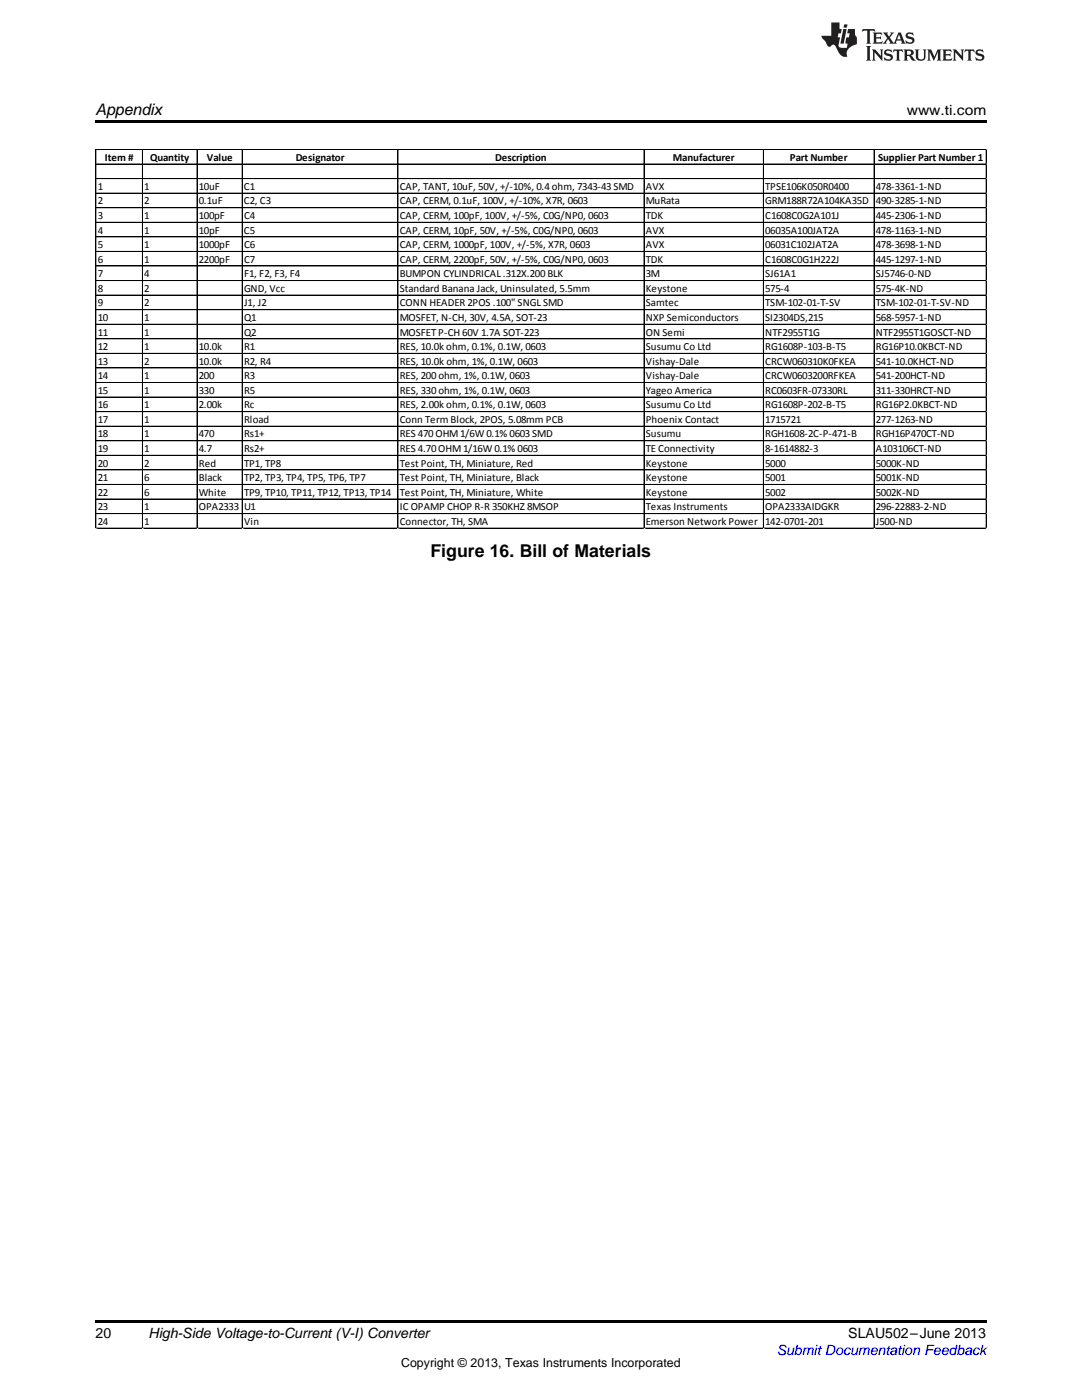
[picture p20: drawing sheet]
<svg xmlns="http://www.w3.org/2000/svg" width="216mm" height="279mm" viewBox="0 0 216 279" stroke-linecap="round" stroke-linejoin="round" font-family="sans-serif">
<defs><g id="words">
<text font-size="3.5" x="85.9" y="111.1">Figure 16. Bill of Materials</text>
<text font-size="3.2" x="19" y="23">Appendix</text>
<g font-size="2.8">
<text x="180.9" y="23">www.ti.com</text>
<text x="19" y="267">20</text>
<text x="29.6" y="267.1">High-Side Voltage-to-Current (V-I) Converter</text>
<text x="169.3" y="267.1">SLAU502–June 2013</text>
</g>
<text font-size="2.8" fill="#00f" x="155" y="270.4">Submit Documentation Feedback</text>
<text font-size="2.5" x="80" y="272.7">Copyright © 2013, Texas Instruments Incorporated</text>
<g font-size="2.2">
<text x="20.9" y="32.1">Item #</text>
<text x="29.9" y="32.1">Quantity</text>
<text x="41.3" y="32.1">Value</text>
<text x="59" y="32.1">Designator</text>
<text x="98.8" y="32.1">Description</text>
<text x="134.2" y="32.1">Manufacturer</text>
<text x="157.6" y="32.1">Part Number</text>
<text x="175.2" y="32.1">Supplier Part Number 1</text>
<text x="19.5" y="37.9">1</text>
<text x="19.5" y="40.8">2</text>
<text x="28.8" y="37.9">1</text>
<text x="28.8" y="40.8">2</text>
<text x="39.7" y="37.9">10uF</text>
<text x="39.7" y="40.8">0.1uF</text>
<text x="48.7" y="40.8">C2, C3</text>
<text x="48.7" y="37.9">C1</text>
<text x="79.8" y="40.8">CAP, CERM, 0.1uF, 100V, +/-10%, X7R, 0603</text>
<text x="79.8" y="37.9">CAP, TANT, 10uF, 50V, +/-10%, 0.4 ohm, 7343-43 SMD</text>
<text x="128.9" y="37.9">AVX</text>
<text x="128.9" y="40.8">MuRata</text>
<text x="152.7" y="37.9">TPSE106K050R0400</text>
<text x="152.7" y="40.8">GRM188R72A104KA35D 490-3285-1-ND</text>
<text x="174.8" y="37.9">478-3361-1-ND</text>
<text x="19.5" y="43.7">3</text>
<text x="19.5" y="46.6">4</text>
<text x="28.8" y="43.7">1</text>
<text x="28.8" y="46.6">1</text>
<text x="39.7" y="43.7">100pF</text>
<text x="39.7" y="46.6">10pF</text>
<text x="48.7" y="46.6">C5</text>
<text x="48.7" y="43.7">C4</text>
<text x="79.8" y="46.6">CAP, CERM, 10pF, 50V, +/-5%, C0G/NP0, 0603</text>
<text x="79.8" y="43.7">CAP, CERM, 100pF, 100V, +/-5%, C0G/NP0, 0603</text>
<text x="128.9" y="43.7">TDK</text>
<text x="128.9" y="46.6">AVX</text>
<text x="152.7" y="46.6">06035A100JAT2A</text>
<text x="152.7" y="43.7">C1608C0G2A101J</text>
<text x="174.8" y="43.7">445-2306-1-ND</text>
<text x="174.8" y="46.6">478-1163-1-ND</text>
<text x="19.5" y="49.5">5</text>
<text x="19.5" y="52.4">6</text>
<text x="28.8" y="49.5">1</text>
<text x="28.8" y="52.4">1</text>
<text x="39.7" y="49.5">1000pF</text>
<text x="39.7" y="52.4">2200pF</text>
<text x="48.7" y="49.5">C6</text>
<text x="48.7" y="52.4">C7</text>
<text x="79.8" y="49.5">CAP, CERM, 1000pF, 100V, +/-5%, X7R, 0603</text>
<text x="79.8" y="52.4">CAP, CERM, 2200pF, 50V, +/-5%, C0G/NP0, 0603</text>
<text x="128.9" y="49.5">AVX</text>
<text x="128.9" y="52.4">TDK</text>
<text x="152.7" y="49.5">06031C102JAT2A</text>
<text x="152.7" y="52.4">C1608C0G1H222J</text>
<text x="174.8" y="52.4">445-1297-1-ND</text>
<text x="174.8" y="49.5">478-3698-1-ND</text>
<text x="19.5" y="55.3">7</text>
<text x="19.5" y="58.2">8</text>
<text x="28.8" y="55.3">4</text>
<text x="28.8" y="58.2">2</text>
<text x="48.7" y="55.3">F1, F2, F3, F4</text>
<text x="48.7" y="58.2">GND, Vcc</text>
<text x="79.8" y="55.3">BUMPON CYLINDRICAL .312X.200 BLK</text>
<text x="79.8" y="58.2">Standard Banana Jack, Uninsulated, 5.5mm</text>
<text x="128.9" y="58.2">Keystone</text>
<text x="128.9" y="55.3">3M</text>
<text x="152.7" y="58.2">575-4</text>
<text x="152.7" y="55.3">SJ61A1</text>
<text x="174.8" y="58.2">575-4K-ND</text>
<text x="174.8" y="55.3">SJ5746-0-ND</text>
<text x="19.5" y="61.1">9</text>
<text x="19.5" y="64.1">10</text>
<text x="28.8" y="61.1">2</text>
<text x="28.8" y="64.1">1</text>
<text x="48.7" y="61.1">J1, J2</text>
<text x="48.7" y="64.1">Q1</text>
<text x="79.8" y="64.1">MOSFET, N-CH, 30V, 4.5A, SOT-23</text>
<text x="79.8" y="61.1">CONN HEADER 2POS .100&quot; SNGL SMD</text>
<text x="128.9" y="61.1">Samtec</text>
<text x="128.9" y="64.1">NXP Semiconductors</text>
<text x="152.7" y="64.1">SI2304DS,215</text>
<text x="152.7" y="61.1">TSM-102-01-T-SV</text>
<text x="174.8" y="61.1">TSM-102-01-T-SV-ND</text>
<text x="174.8" y="64.1">568-5957-1-ND</text>
<text x="19.5" y="67">11</text>
<text x="19.5" y="69.9">12</text>
<text x="28.8" y="67">1</text>
<text x="28.8" y="69.9">1</text>
<text x="39.7" y="69.9">10.0k</text>
<text x="48.7" y="67">Q2</text>
<text x="48.7" y="69.9">R1</text>
<text x="79.8" y="67">MOSFET P-CH 60V 1.7A SOT-223</text>
<text x="79.8" y="69.9">RES, 10.0k ohm, 0.1%, 0.1W, 0603</text>
<text x="128.9" y="67">ON Semi</text>
<text x="128.9" y="69.9">Susumu Co Ltd</text>
<text x="152.7" y="67">NTF2955T1G</text>
<text x="152.7" y="69.9">RG1608P-103-B-T5</text>
<text x="174.8" y="67">NTF2955T1GOSCT-ND</text>
<text x="174.8" y="69.9">RG16P10.0KBCT-ND</text>
<text x="19.5" y="72.8">13</text>
<text x="19.5" y="75.7">14</text>
<text x="28.8" y="72.8">2</text>
<text x="28.8" y="75.7">1</text>
<text x="39.7" y="72.8">10.0k</text>
<text x="39.7" y="75.7">200</text>
<text x="48.7" y="72.8">R2, R4</text>
<text x="48.7" y="75.7">R3</text>
<text x="79.8" y="75.7">RES, 200 ohm, 1%, 0.1W, 0603</text>
<text x="79.8" y="72.8">RES, 10.0k ohm, 1%, 0.1W, 0603</text>
<text x="128.9" y="75.7">Vishay-Dale</text>
<text x="128.9" y="72.8">Vishay-Dale</text>
<text x="152.7" y="72.8">CRCW060310K0FKEA</text>
<text x="152.7" y="75.7">CRCW0603200RFKEA</text>
<text x="174.8" y="75.7">541-200HCT-ND</text>
<text x="174.8" y="72.8">541-10.0KHCT-ND</text>
<text x="19.5" y="78.6">15</text>
<text x="19.5" y="81.5">16</text>
<text x="28.8" y="78.6">1</text>
<text x="28.8" y="81.5">1</text>
<text x="39.7" y="78.6">330</text>
<text x="39.7" y="81.5">2.00k</text>
<text x="48.7" y="81.5">Rc</text>
<text x="48.7" y="78.6">R5</text>
<text x="79.8" y="81.5">RES, 2.00k ohm, 0.1%, 0.1W, 0603</text>
<text x="79.8" y="78.6">RES, 330 ohm, 1%, 0.1W, 0603</text>
<text x="128.9" y="81.5">Susumu Co Ltd</text>
<text x="128.9" y="78.6">Yageo America</text>
<text x="152.7" y="81.5">RG1608P-202-B-T5</text>
<text x="152.7" y="78.6">RC0603FR-07330RL</text>
<text x="174.8" y="81.5">RG16P2.0KBCT-ND</text>
<text x="174.8" y="78.6">311-330HRCT-ND</text>
<text x="19.5" y="84.4">17</text>
<text x="19.5" y="87.3">18</text>
<text x="28.8" y="84.4">1</text>
<text x="28.8" y="87.3">1</text>
<text x="39.7" y="87.3">470</text>
<text x="48.7" y="84.4">Rload</text>
<text x="48.7" y="87.3">Rs1+</text>
<text x="79.8" y="84.4">Conn Term Block, 2POS, 5.08mm PCB</text>
<text x="79.8" y="87.3">RES 470 OHM 1/6W 0.1% 0603 SMD</text>
<text x="128.9" y="84.4">Phoenix Contact</text>
<text x="128.9" y="87.3">Susumu</text>
<text x="152.7" y="87.3">RGH1608-2C-P-471-B</text>
<text x="152.7" y="84.4">1715721</text>
<text x="174.8" y="87.3">RGH16P470CT-ND</text>
<text x="174.8" y="84.4">277-1263-ND</text>
<text x="19.5" y="90.2">19</text>
<text x="19.5" y="93.1">20</text>
<text x="28.8" y="90.2">1</text>
<text x="28.8" y="93.1">2</text>
<text x="39.7" y="90.2">4.7</text>
<text x="39.7" y="93.1">Red</text>
<text x="48.7" y="90.2">Rs2+</text>
<text x="48.7" y="93.1">TP1, TP8</text>
<text x="79.8" y="90.2">RES 4.70 OHM 1/16W 0.1% 0603</text>
<text x="79.8" y="93.1">Test Point, TH, Miniature, Red</text>
<text x="128.9" y="90.2">TE Connectivity</text>
<text x="128.9" y="93.1">Keystone</text>
<text x="152.7" y="90.2">8-1614882-3</text>
<text x="152.7" y="93.1">5000</text>
<text x="174.8" y="93.1">5000K-ND</text>
<text x="174.8" y="90.2">A103106CT-ND</text>
<text x="19.5" y="96">21</text>
<text x="19.5" y="98.9">22</text>
<text x="19.5" y="101.8">23</text>
<text x="28.8" y="96">6</text>
<text x="28.8" y="98.9">6</text>
<text x="28.8" y="101.8">1</text>
<text x="39.7" y="96">Black</text>
<text x="39.7" y="98.9">White</text>
<text x="39.7" y="101.8">OPA2333 U1</text>
<text x="48.7" y="98.9">TP9, TP10, TP11, TP12, TP13, TP14</text>
<text x="48.7" y="96">TP2, TP3, TP4, TP5, TP6, TP7</text>
<text x="79.8" y="101.8">IC OPAMP CHOP R-R 350KHZ 8MSOP</text>
<text x="79.8" y="96">Test Point, TH, Miniature, Black</text>
<text x="79.8" y="98.9">Test Point, TH, Miniature, White</text>
<text x="128.9" y="96">Keystone</text>
<text x="128.9" y="98.9">Keystone</text>
<text x="128.9" y="101.8">Texas Instruments</text>
<text x="152.7" y="101.8">OPA2333AIDGKR</text>
<text x="152.7" y="96">5001</text>
<text x="152.7" y="98.9">5002</text>
<text x="174.8" y="96">5001K-ND</text>
<text x="174.8" y="98.9">5002K-ND</text>
<text x="174.8" y="101.8">296-22883-2-ND</text>
<text x="19.5" y="104.7">24</text>
<text x="28.8" y="104.7">1</text>
<text x="48.7" y="104.7">Vin</text>
<text x="79.8" y="104.7">Connector, TH, SMA</text>
<text x="128.9" y="104.7">Emerson Network Power 142-0701-201</text>
<text x="174.8" y="104.7">J500-ND</text>
</g>
</g></defs>
<path d="M19 263.5h177.8v.6h-177.8z" fill="#000"/>
<g fill="none" stroke="#000" stroke-width=".2">
<path d="M19.1 29.8v75.7M19.2 29.8h177.7M19.2 32.7h177.7M19.2 35.6h177.7M19.2 38.5h177.7M28.4 29.9v75.6M39.3 29.9v75.6M48.3 29.9v75.6M79.4 29.9v75.6M128.5 29.9v75.6M152.3 29.9v75.6M174.4 29.9v75.6"/>
<path d="M196.8 29.9v75.6M19.2 41.5h177.7M19.2 44.4h177.7M19.2 47.3h177.7M19.2 50.2h177.7M19.2 53.1h177.7M19.2 56h177.7M19.2 58.9h177.7M19.2 61.8h177.7M19.2 64.7h177.7M19.2 67.6h177.7M19.2 70.5h177.7"/>
<path d="M19.2 73.4h177.7M19.2 76.3h177.7M19.2 79.2h177.7M19.2 82.2h177.7M19.2 85.1h177.7M19.2 88h177.7M19.2 90.9h177.7M19.2 93.8h177.7M19.2 96.7h177.7M19.2 99.6h177.7M19.2 102.5h177.7M19.2 105.4h177.7"/>
</g>
<g fill="#d0d7e5">
<path d="M19.1 105.5h.1z" fill-rule="evenodd"/>
<path d="M28.4 105.5h.1z" fill-rule="evenodd"/>
<path d="M39.2 105.5h.2z" fill-rule="evenodd"/>
<path d="M48.3 105.5h.1z" fill-rule="evenodd"/>
<path d="M79.3 105.5h.2z" fill-rule="evenodd"/>
<path d="M128.4 105.5h.2z" fill-rule="evenodd"/>
<path d="M152.3 105.5h.1z" fill-rule="evenodd"/>
<path d="M174.3 105.5h.2z" fill-rule="evenodd"/>
<path d="M196.7 105.5h.2z" fill-rule="evenodd"/>
</g>
<path d="M19 24h177.8v.6h-177.8z" fill="#000"/>
<g fill="#231f20">
<path d="M172.1 5.8l-.1 .6 .5-.3h.5v.2v2.1l-.2 .3h1l-.2-.3v-2.1v-.2h.6l.4 .3-.1-.6zM174.1 6.5l.3 .4v1.5l-.3 .3h1.9l.1-.5a1.04 1.04 0 0 1-1.3 .1v-.6h.6l.4 .2v-.7l-.4 .2h-.6l.1-.6h.7l.4 .2-.1-.5zM176.1 6.5l.9 1.1-.9 1.1h.8l-.1-.2 .4-.7 .4 .7-.2 .2h1.6l-.2-.2 .1-.4h.9l.2 .4-.2 .2h.9l-.2-.3-.8-1.9h-.5l-.9 2.1-.7-1.1 .8-1h-.8l.1 .3-.3 .5-.4-.6 .2-.2zM179.4 6.9l.3 .9h-.7zM180.9 6.6a.63 .63 0 0 0-.2 .7 .63 .63 0 0 0 .6 .4l.6 .2 .1 .2a.75 .75 0 0 1-.7 .4 .75 .75 0 0 1-.6-.5l.1 .7 .2-.1a1.11 1.11 0 0 0 1.5-.5 1.13 1.13 0 0 0-1.3-.9l-.1-.3a1.04 1.04 0 0 1 1.2 .2l-.1-.6-.2 .1-.5-.1zM172.8 9.2l.3 .3v2.2l-.3 .4h1l-.2-.4v-2.2l.2-.3zM174 9.9l.2 .3v1.5l-.2 .4h.7l-.2-.4v-1.3l1.6 1.7v-1.9l.2-.3h-.7l.2 .3v.9l-1.2-1.2zM176.6 10a.62 .62 0 0 0-.2 .7 .62 .62 0 0 0 .6 .4l.6 .2 .1 .2a.76 .76 0 0 1-.7 .4 .76 .76 0 0 1-.6-.5l.1 .7 .1-.1a1.11 1.11 0 0 0 1.6-.6 1.13 1.13 0 0 0-1.3-.8l-.1-.3a1.04 1.04 0 0 1 1.2 .1l-.1-.5-.2 .1-.5-.2zM178.3 9.9l-.1 .6a.61 .61 0 0 1 .7-.3v1.5l-.2 .4h1l-.3-.4v-1.5a.63 .63 0 0 1 .8 .3l-.1-.6zM180.3 9.9l.2 .3v1.5l-.2 .4h.9l-.2-.2v-.7l.6 .2a.76 .76 0 0 0 1.1 .6l-1-.9a.58 .58 0 0 0 .6-.6 .58 .58 0 0 0-.5-.6zM181 10.2l.1-.1a.45 .45 0 0 1 .6 .1 .45 .45 0 0 1 .1 .5l-.8 .2zM182.5 9.9l.2 .2a2.17 2.17 0 0 0 .4 1.9 .99 .99 0 0 0 1.6-.7v-1.1l.2-.3h-.8l.2 .2a1.92 1.92 0 0 1-.2 1.7 .6 .6 0 0 1-.9-.5v-1.1l.2-.3zM185 9.9l.2 .3v1.5l-.2 .4h.7l-.2-.4v-1.4l.8 1.8 .8-1.8v1.4l-.2 .4h1l-.3-.4v-1.5l.3-.3h-.8l-.7 1.4-.6-1.4zM188 9.9l.2 .3v1.5l-.2 .4h1.8l.2-.6a1.04 1.04 0 0 1-1.3 .2v-.6h.6l.4 .1v-.6l-.4 .2h-.6l.1-.6h.7l.4 .2-.1-.5zM190.1 9.9l.2 .3v1.5l-.2 .4h.7l-.2-.4v-1.3l1.6 1.7v-1.9l.2-.3h-.7l.2 .3v.9l-1.1-1.2zM192.6 9.9l-.1 .6a.61 .61 0 0 1 .7-.3v1.5l-.2 .4h.9l-.2-.4v-1.5a.63 .63 0 0 1 .8 .3l-.2-.6zM194.9 10a.62 .62 0 0 0-.2 .7 .62 .62 0 0 0 .6 .4l.5 .2 .2 .2a.76 .76 0 0 1-.7 .4 .76 .76 0 0 1-.7-.5l.2 .7 .1-.1a1.11 1.11 0 0 0 1.5-.6 1.13 1.13 0 0 0-1.2-.8l-.1-.3a1.04 1.04 0 0 1 1.2 .1l-.2-.5-.2 .1-.5-.2z"/>
<path d="M165.9 4.5v2.6h-2l.1 .4 .8 .9a.91 .91 0 0 0 .9 .9 .56 .56 0 0 1 .5-.4 .56 .56 0 0 1 .5 .3l.4 .8a1.53 1.53 0 0 0 2 1.3 1.54 1.54 0 0 1 1-2.1l.9-.4-.1-1.4a1.52 1.52 0 0 1-.3-1.6h-1.4l-.2 .9h.5l-.1 .8h-.5l-.2 .9v.2l.4 .1-.1 .9a1.93 1.93 0 0 1-1.7-.3l.3-1.8h-.4l.1-.8h.5l.2-.9h-.5v-1.3zM168.3 5.8l-.6 2.9h.7l.5-2.9zM168.4 4.9l-.1 .6h.7l.1-.6z"/>
</g>
<use href="#words"/>
</svg>
